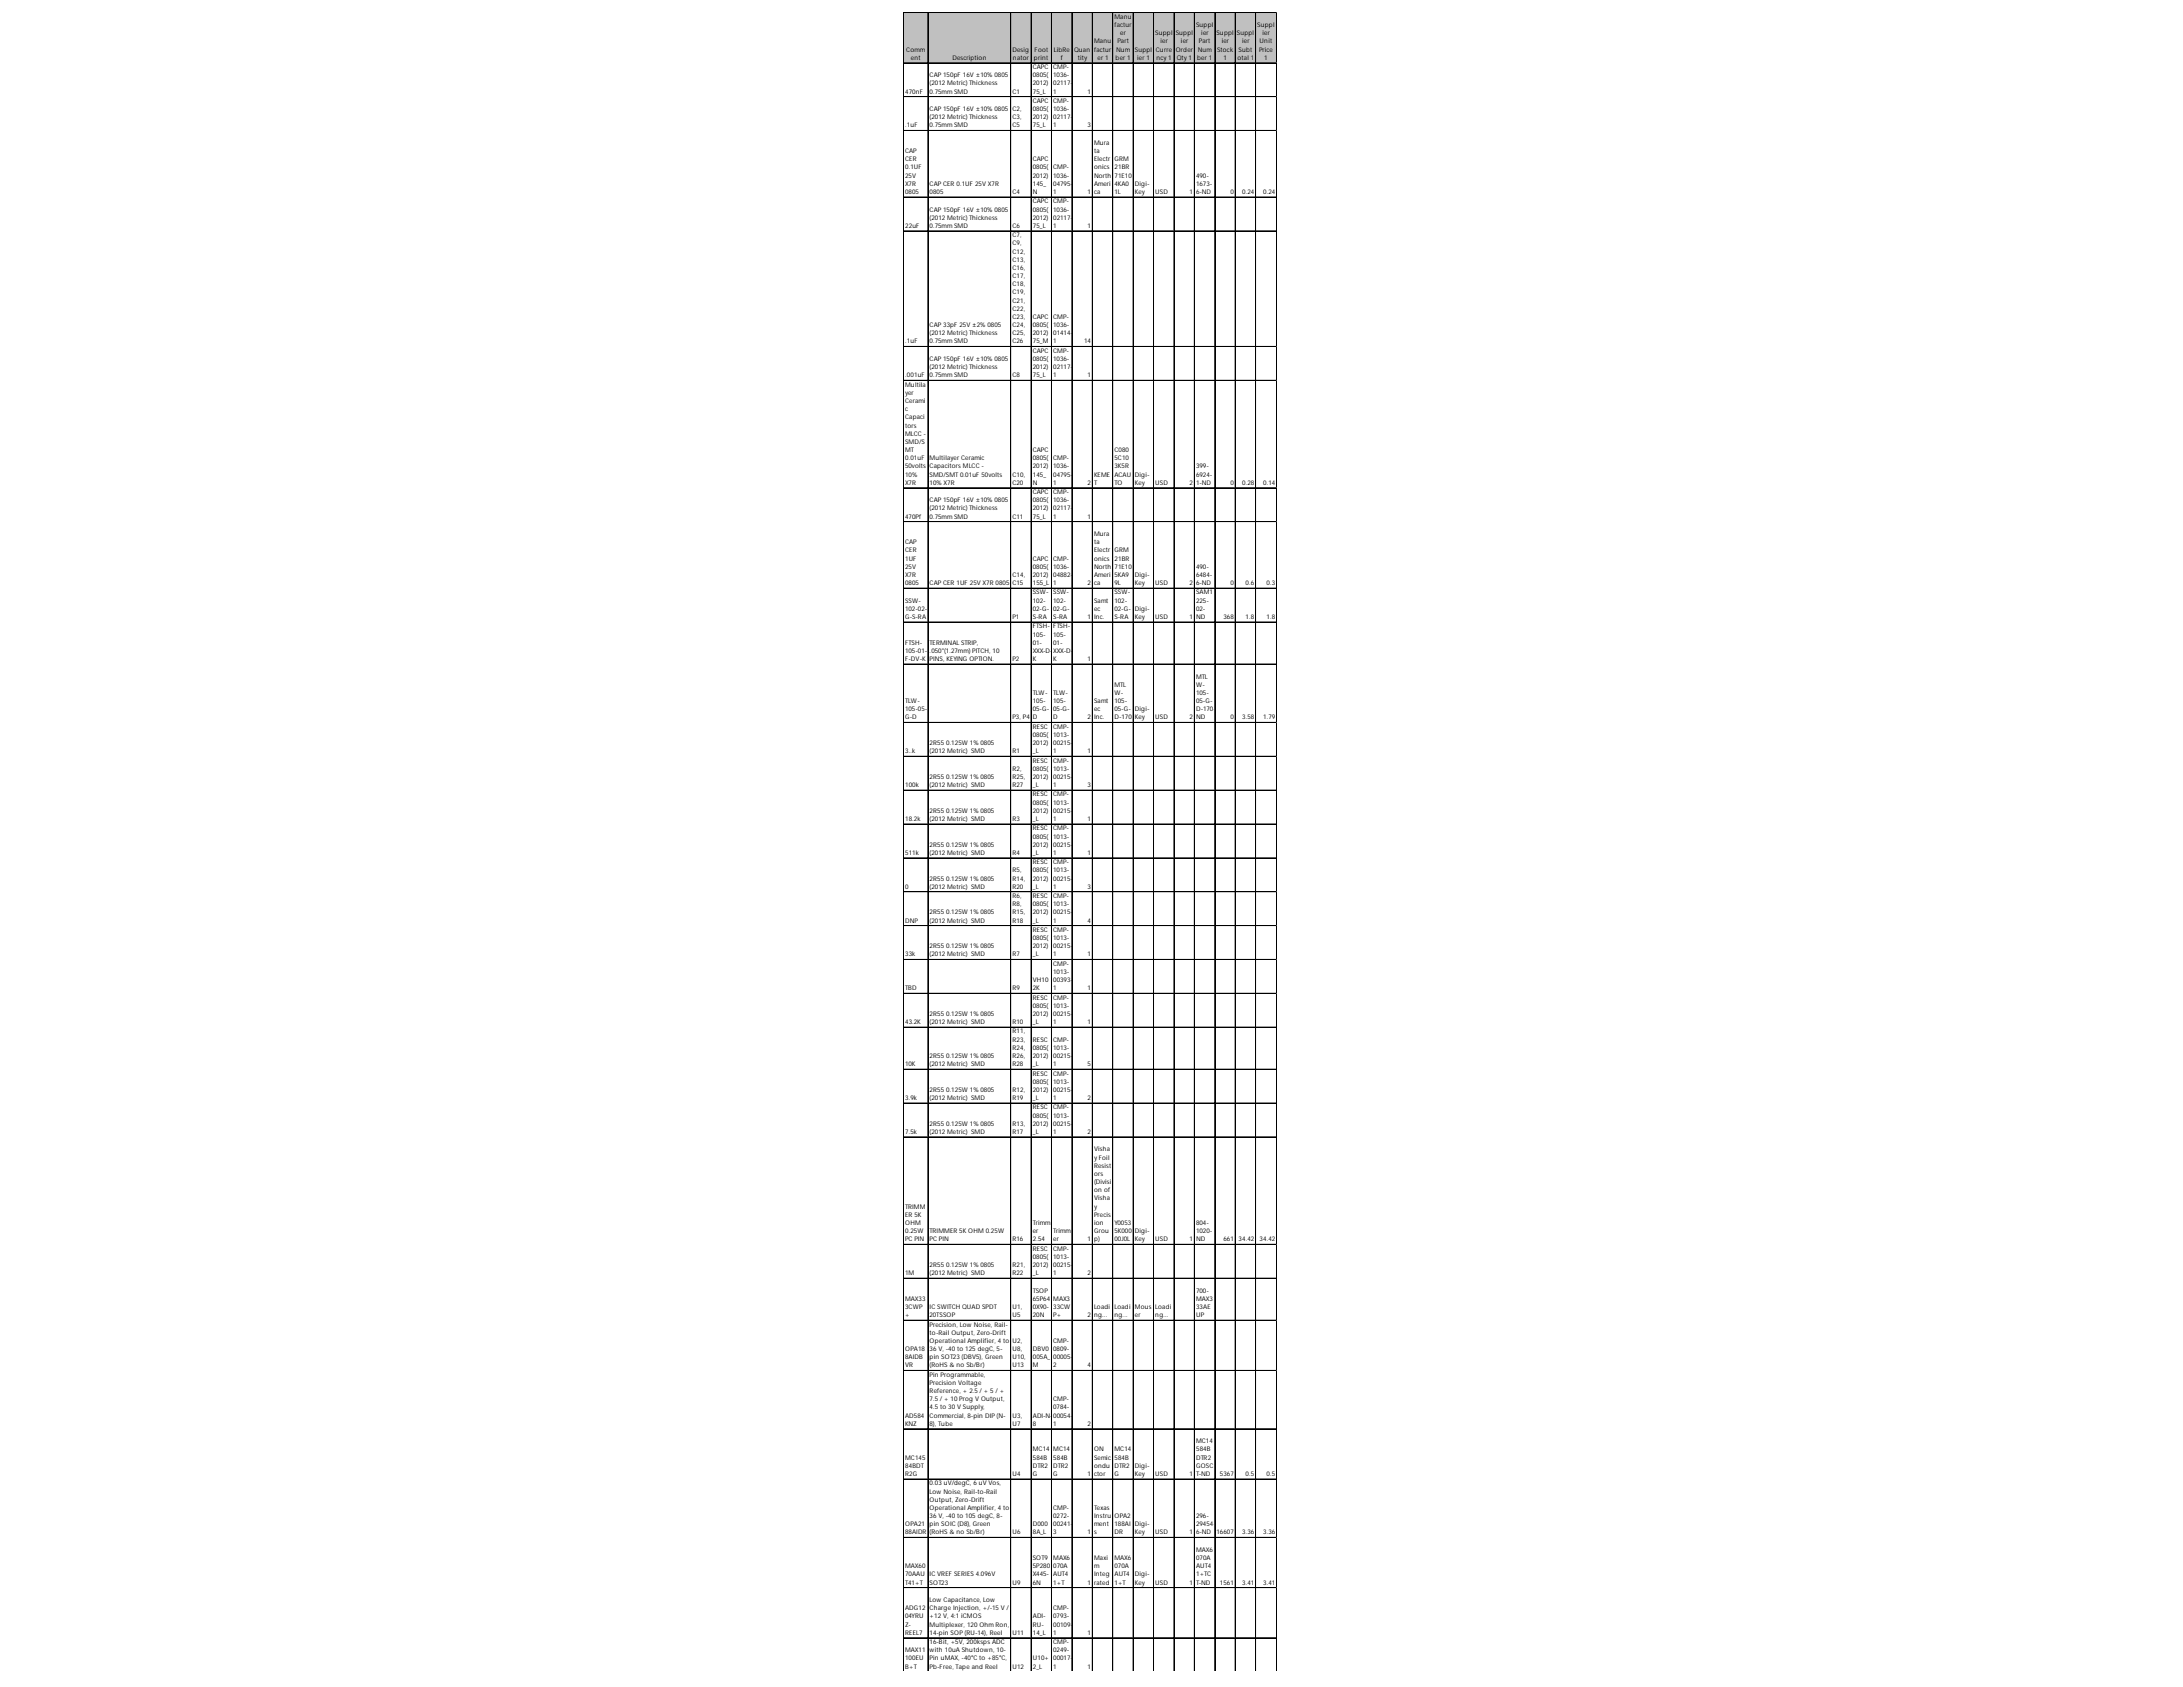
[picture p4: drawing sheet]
<svg xmlns="http://www.w3.org/2000/svg" width="279mm" height="216mm" viewBox="0 0 279 216" stroke-linecap="round" stroke-linejoin="round" font-family="sans-serif">
<defs><g id="words">
<g font-size=".8">
<text x="140" y="5.6">Manu</text>
<text x="142.6" y="2.4">Manu</text>
<text x="142.6" y="3.5">factur</text>
<text x="143" y="5.6">Part</text>
<text x="143.4" y="4.5">er</text>
<text x="147.9" y="4.5">Suppl</text>
<text x="148.5" y="5.6">ier</text>
<text x="150.5" y="4.5">Suppl</text>
<text x="151.1" y="5.6">ier</text>
<text x="153.1" y="3.5">Suppl</text>
<text x="153.5" y="5.6">Part</text>
<text x="153.8" y="4.5">ier</text>
<text x="155.7" y="4.5">Suppl</text>
<text x="156.4" y="5.6">ier</text>
<text x="158.3" y="4.5">Suppl</text>
<text x="159" y="5.6">ier</text>
<text x="160.9" y="3.5">Suppl</text>
<text x="161.2" y="5.6">Unit</text>
<text x="161.6" y="4.5">ier</text>
<text x="115.8" y="12">470nF</text>
<text x="116" y="6.6">Comm</text>
<text x="116.6" y="7.6">ent</text>
<text x="119" y="9.9">CAP150pF 16V ±10% 0805</text>
<text x="119" y="10.9">(2012 Metric) Thickness</text>
<text x="119" y="12">0.75mmSMD</text>
<text x="121.9" y="7.6">Description</text>
<text x="129.6" y="6.6">Desig</text>
<text x="129.6" y="12">C1</text>
<text x="129.7" y="7.6">nator</text>
<text x="132.2" y="8.8">CAPC</text>
<text x="132.2" y="9.9">0805(</text>
<text x="132.2" y="10.9">2012)</text>
<text x="132.2" y="12">75_L</text>
<text x="132.3" y="7.6">print</text>
<text x="132.4" y="6.6">Foot</text>
<text x="134.8" y="8.8">CMP-</text>
<text x="134.8" y="9.9">1036-</text>
<text x="134.8" y="10.9">02117-</text>
<text x="134.8" y="12">1</text>
<text x="134.9" y="6.6">LibRe</text>
<text x="135.8" y="7.6">f</text>
<text x="137.5" y="6.6">Quan</text>
<text x="137.9" y="7.6">tity</text>
<text x="139.2" y="12">1</text>
<text x="140" y="6.6">factur</text>
<text x="140.5" y="7.6">er1</text>
<text x="142.8" y="7.6">ber1</text>
<text x="142.9" y="6.6">Num</text>
<text x="145.2" y="6.6">Suppl</text>
<text x="145.5" y="7.6">ier1</text>
<text x="147.9" y="6.6">Curre</text>
<text x="148" y="7.6">ncy1</text>
<text x="150.5" y="6.6">Order</text>
<text x="150.6" y="7.6">Qty1</text>
<text x="153.2" y="7.6">ber1</text>
<text x="153.3" y="6.6">Num</text>
<text x="155.8" y="6.6">Stock</text>
<text x="156.6" y="7.6">1</text>
<text x="158.4" y="7.6">otal 1</text>
<text x="158.5" y="6.6">Subt</text>
<text x="161.1" y="6.6">Price</text>
<text x="161.8" y="7.6">1</text>
<text x="115.8" y="16.3">.1uF</text>
<text x="119" y="14.2">CAP150pF 16V ±10% 0805</text>
<text x="119" y="15.3">(2012 Metric) Thickness</text>
<text x="119" y="16.3">0.75mmSMD</text>
<text x="129.6" y="14.2">C2,</text>
<text x="129.6" y="15.3">C3,</text>
<text x="129.6" y="16.3">C5</text>
<text x="132.2" y="13.2">CAPC</text>
<text x="132.2" y="14.2">0805(</text>
<text x="132.2" y="15.3">2012)</text>
<text x="132.2" y="16.3">75_L</text>
<text x="134.8" y="13.2">CMP-</text>
<text x="134.8" y="14.2">1036-</text>
<text x="134.8" y="15.3">02117-</text>
<text x="134.8" y="16.3">1</text>
<text x="139.2" y="16.3">3</text>
<text x="115.8" y="19.6">CAP</text>
<text x="115.8" y="20.6">CER</text>
<text x="115.8" y="21.7">0.1UF</text>
<text x="115.8" y="22.7">25V</text>
<text x="115.8" y="23.8">X7R</text>
<text x="119" y="23.8">CAPCER 0.1UF 25V X7R</text>
<text x="132.2" y="20.6">CAPC</text>
<text x="132.2" y="21.7">0805(</text>
<text x="132.2" y="22.7">2012)</text>
<text x="132.2" y="23.8">145_</text>
<text x="134.8" y="21.7">CMP-</text>
<text x="134.8" y="22.7">1036-</text>
<text x="134.8" y="23.8">04795-</text>
<text x="140" y="18.6">Mura</text>
<text x="140" y="19.6">ta</text>
<text x="140" y="20.6">Electr</text>
<text x="140" y="21.7">onics</text>
<text x="140" y="22.7">North</text>
<text x="140" y="23.8">Ameri</text>
<text x="142.6" y="20.6">GRM</text>
<text x="142.6" y="21.7">21BR</text>
<text x="142.6" y="22.7">71E10</text>
<text x="142.6" y="23.8">4KA0</text>
<text x="145.2" y="23.8">Digi-</text>
<text x="153.1" y="22.7">490-</text>
<text x="153.1" y="23.8">1673-</text>
<text x="115.8" y="24.8">0805</text>
<text x="115.8" y="29.2">22uF</text>
<text x="119" y="24.8">0805</text>
<text x="119" y="27.1">CAP150pF 16V ±10% 0805</text>
<text x="119" y="28.1">(2012 Metric) Thickness</text>
<text x="119" y="29.2">0.75mmSMD</text>
<text x="129.6" y="24.8">C4</text>
<text x="129.6" y="29.2">C6</text>
<text x="132.2" y="24.8">N</text>
<text x="132.2" y="26">CAPC</text>
<text x="132.2" y="27.1">0805(</text>
<text x="132.2" y="28.1">2012)</text>
<text x="132.2" y="29.2">75_L</text>
<text x="134.8" y="24.8">1</text>
<text x="134.8" y="26">CMP-</text>
<text x="134.8" y="27.1">1036-</text>
<text x="134.8" y="28.1">02117-</text>
<text x="134.8" y="29.2">1</text>
<text x="139.2" y="24.8">1</text>
<text x="139.2" y="29.2">1</text>
<text x="140" y="24.8">ca</text>
<text x="142.6" y="24.8">1L</text>
<text x="145.2" y="24.8">Key</text>
<text x="147.9" y="24.8">USD</text>
<text x="152.3" y="24.8">1</text>
<text x="153.1" y="24.8">6-ND</text>
<text x="157.5" y="24.8">0</text>
<text x="159" y="24.8">0.24</text>
<text x="161.7" y="24.8">0.24</text>
<text x="129.6" y="30.4">C7,</text>
<text x="129.6" y="31.4">C9,</text>
<text x="129.6" y="32.4">C12,</text>
<text x="129.6" y="33.5">C13,</text>
<text x="129.6" y="34.5">C16,</text>
<text x="129.6" y="35.6">C17,</text>
<text x="119" y="41.9">CAP33pF 25V ±2% 0805</text>
<text x="129.6" y="36.6">C18,</text>
<text x="129.6" y="37.7">C19,</text>
<text x="129.6" y="38.7">C21,</text>
<text x="129.6" y="39.8">C22,</text>
<text x="129.6" y="40.8">C23,</text>
<text x="129.6" y="41.9">C24,</text>
<text x="132.2" y="40.8">CAPC</text>
<text x="132.2" y="41.9">0805(</text>
<text x="134.8" y="40.8">CMP-</text>
<text x="134.8" y="41.9">1036-</text>
<text x="115.8" y="44">.1uF</text>
<text x="119" y="42.9">(2012 Metric) Thickness</text>
<text x="119" y="44">0.75mmSMD</text>
<text x="119" y="46.2">CAP150pF 16V ±10% 0805</text>
<text x="119" y="47.2">(2012 Metric) Thickness</text>
<text x="129.6" y="42.9">C25,</text>
<text x="129.6" y="44">C26</text>
<text x="132.2" y="42.9">2012)</text>
<text x="132.2" y="44">75_M</text>
<text x="132.2" y="45.1">CAPC</text>
<text x="132.2" y="46.2">0805(</text>
<text x="132.2" y="47.2">2012)</text>
<text x="134.8" y="42.9">01414-</text>
<text x="134.8" y="44">1</text>
<text x="134.8" y="45.1">CMP-</text>
<text x="134.8" y="46.2">1036-</text>
<text x="134.8" y="47.2">02117-</text>
<text x="138.8" y="44">14</text>
<text x="115.8" y="48.3">.001uF</text>
<text x="115.8" y="49.5">Multila</text>
<text x="115.8" y="50.5">yer</text>
<text x="115.8" y="51.6">Cerami</text>
<text x="115.8" y="52.6">c</text>
<text x="115.8" y="53.7">Capaci</text>
<text x="119" y="48.3">0.75mmSMD</text>
<text x="129.6" y="48.3">C8</text>
<text x="132.2" y="48.3">75_L</text>
<text x="134.8" y="48.3">1</text>
<text x="139.2" y="48.3">1</text>
<text x="115.8" y="54.7">tors</text>
<text x="115.8" y="55.8">MLCC-</text>
<text x="115.8" y="56.8">SMD/S</text>
<text x="115.8" y="57.9">MT</text>
<text x="115.8" y="58.9">0.01uF</text>
<text x="115.8" y="59.9">50volts</text>
<text x="119" y="58.9">Multilayer Ceramic</text>
<text x="119" y="59.9">CapacitorsMLCC-</text>
<text x="132.2" y="57.9">CAPC</text>
<text x="132.2" y="58.9">0805(</text>
<text x="132.2" y="59.9">2012)</text>
<text x="134.8" y="58.9">CMP-</text>
<text x="134.8" y="59.9">1036-</text>
<text x="142.6" y="57.9">C080</text>
<text x="142.6" y="58.9">5C10</text>
<text x="142.6" y="59.9">3K5R</text>
<text x="153.1" y="59.9">399-</text>
<text x="115.8" y="61">10%</text>
<text x="115.8" y="62">X7R</text>
<text x="119" y="61">SMD/SMT0.01uF 50volts</text>
<text x="119" y="62">10% X7R</text>
<text x="119" y="64.3">CAP150pF 16V ±10% 0805</text>
<text x="119" y="65.3">(2012 Metric) Thickness</text>
<text x="129.6" y="61">C10,</text>
<text x="129.6" y="62">C20</text>
<text x="132.2" y="61">145_</text>
<text x="132.2" y="62">N</text>
<text x="132.2" y="63.2">CAPC</text>
<text x="132.2" y="64.3">0805(</text>
<text x="132.2" y="65.3">2012)</text>
<text x="134.8" y="61">04795-</text>
<text x="134.8" y="62">1</text>
<text x="134.8" y="63.2">CMP-</text>
<text x="134.8" y="64.3">1036-</text>
<text x="134.8" y="65.3">02117-</text>
<text x="139.2" y="62">2</text>
<text x="140" y="61">KEME</text>
<text x="140" y="62">T</text>
<text x="142.6" y="61">ACAU</text>
<text x="142.6" y="62">TO</text>
<text x="145.2" y="61">Digi-</text>
<text x="145.2" y="62">Key</text>
<text x="147.9" y="62">USD</text>
<text x="152.3" y="62">2</text>
<text x="153.1" y="61">6924-</text>
<text x="153.1" y="62">1-ND</text>
<text x="157.5" y="62">0</text>
<text x="159" y="62">0.28</text>
<text x="161.7" y="62">0.14</text>
<text x="115.8" y="66.4">470Pf</text>
<text x="115.8" y="69.7">CAP</text>
<text x="115.8" y="70.7">CER</text>
<text x="115.8" y="71.7">1UF</text>
<text x="119" y="66.4">0.75mmSMD</text>
<text x="129.6" y="66.4">C11</text>
<text x="132.2" y="66.4">75_L</text>
<text x="132.2" y="71.7">CAPC</text>
<text x="134.8" y="66.4">1</text>
<text x="134.8" y="71.7">CMP-</text>
<text x="139.2" y="66.4">1</text>
<text x="140" y="68.6">Mura</text>
<text x="140" y="69.7">ta</text>
<text x="140" y="70.7">Electr</text>
<text x="140" y="71.7">onics</text>
<text x="142.6" y="70.7">GRM</text>
<text x="142.6" y="71.7">21BR</text>
<text x="115.8" y="72.8">25V</text>
<text x="115.8" y="73.8">X7R</text>
<text x="115.8" y="74.9">0805</text>
<text x="115.8" y="77.1">SSW-</text>
<text x="119" y="74.9">CAPCER 1UF 25V X7R 0805</text>
<text x="129.6" y="73.8">C14,</text>
<text x="129.6" y="74.9">C15</text>
<text x="132.2" y="72.8">0805(</text>
<text x="132.2" y="73.8">2012)</text>
<text x="132.2" y="74.9">155_L</text>
<text x="132.2" y="76.1">SSW-</text>
<text x="132.2" y="77.1">102-</text>
<text x="134.8" y="72.8">1036-</text>
<text x="134.8" y="73.8">04882-</text>
<text x="134.8" y="74.9">1</text>
<text x="134.8" y="76.1">SSW-</text>
<text x="134.8" y="77.1">102-</text>
<text x="139.2" y="74.9">2</text>
<text x="140" y="72.8">North</text>
<text x="140" y="73.8">Ameri</text>
<text x="140" y="74.9">ca</text>
<text x="140" y="77.1">Samt</text>
<text x="142.6" y="72.8">71E10</text>
<text x="142.6" y="73.8">5KA9</text>
<text x="142.6" y="74.9">9L</text>
<text x="142.6" y="76.1">SSW-</text>
<text x="142.6" y="77.1">102-</text>
<text x="145.2" y="73.8">Digi-</text>
<text x="145.2" y="74.9">Key</text>
<text x="147.9" y="74.9">USD</text>
<text x="152.3" y="74.9">2</text>
<text x="153.1" y="72.8">490-</text>
<text x="153.1" y="73.8">6484-</text>
<text x="153.1" y="74.9">6-ND</text>
<text x="153.1" y="76.1">SAM1</text>
<text x="153.1" y="77.1">225-</text>
<text x="157.5" y="74.9">0</text>
<text x="159.4" y="74.9">0.6</text>
<text x="162.1" y="74.9">0.3</text>
<text x="115.8" y="78.2">102-02-</text>
<text x="115.8" y="79.2">G-S-RA</text>
<text x="115.8" y="82.5">FTSH-</text>
<text x="115.8" y="83.6">105-01-</text>
<text x="119" y="82.5">TERMINALSTRIP,</text>
<text x="119" y="83.6">.050&quot;(1.27mm) PITCH, 10</text>
<text x="129.6" y="79.2">P1</text>
<text x="132.2" y="78.2">02-G-</text>
<text x="132.2" y="79.2">S-RA</text>
<text x="132.2" y="80.4">FTSH-</text>
<text x="132.2" y="81.5">105-</text>
<text x="132.2" y="82.5">01-</text>
<text x="132.2" y="83.6">XXX-D-</text>
<text x="134.8" y="78.2">02-G-</text>
<text x="134.8" y="79.2">S-RA</text>
<text x="134.8" y="80.4">FTSH-</text>
<text x="134.8" y="81.5">105-</text>
<text x="134.8" y="82.5">01-</text>
<text x="134.8" y="83.6">XXX-D-</text>
<text x="139.2" y="79.2">1</text>
<text x="140" y="78.2">ec</text>
<text x="140" y="79.2">Inc.</text>
<text x="142.6" y="78.2">02-G-</text>
<text x="142.6" y="79.2">S-RA</text>
<text x="145.2" y="78.2">Digi-</text>
<text x="145.2" y="79.2">Key</text>
<text x="147.9" y="79.2">USD</text>
<text x="152.3" y="79.2">1</text>
<text x="153.1" y="78.2">02-</text>
<text x="153.1" y="79.2">ND</text>
<text x="156.6" y="79.2">368</text>
<text x="159.4" y="79.2">1.8</text>
<text x="162.1" y="79.2">1.8</text>
<text x="115.8" y="84.6">F-DV-K</text>
<text x="115.8" y="90">TLW-</text>
<text x="119" y="84.6">PINS, KEYING OPTION.</text>
<text x="129.6" y="84.6">P2</text>
<text x="132.2" y="84.6">K</text>
<text x="132.2" y="88.9">TLW-</text>
<text x="132.2" y="90">105-</text>
<text x="134.8" y="84.6">K</text>
<text x="134.8" y="88.9">TLW-</text>
<text x="134.8" y="90">105-</text>
<text x="139.2" y="84.6">1</text>
<text x="140" y="90">Samt</text>
<text x="142.6" y="87.9">MTL</text>
<text x="142.6" y="88.9">W-</text>
<text x="142.6" y="90">105-</text>
<text x="153.1" y="86.8">MTL</text>
<text x="153.1" y="87.9">W-</text>
<text x="153.1" y="88.9">105-</text>
<text x="153.1" y="90">05-G-</text>
<text x="115.8" y="91">105-05-</text>
<text x="115.8" y="92.1">G-D</text>
<text x="119" y="95.4">2R55 0.125W1% 0805</text>
<text x="129.6" y="92.1">P3, P4</text>
<text x="132.2" y="91">05-G-</text>
<text x="132.2" y="92.1">D</text>
<text x="132.2" y="93.3">RESC</text>
<text x="132.2" y="94.3">0805(</text>
<text x="132.2" y="95.4">2012)</text>
<text x="134.8" y="91">05-G-</text>
<text x="134.8" y="92.1">D</text>
<text x="134.8" y="93.3">CMP-</text>
<text x="134.8" y="94.3">1013-</text>
<text x="134.8" y="95.4">00215-</text>
<text x="139.2" y="92.1">2</text>
<text x="140" y="91">ec</text>
<text x="140" y="92.1">Inc.</text>
<text x="142.6" y="91">05-G-</text>
<text x="142.6" y="92.1">D-170</text>
<text x="145.2" y="91">Digi-</text>
<text x="145.2" y="92.1">Key</text>
<text x="147.9" y="92.1">USD</text>
<text x="152.3" y="92.1">2</text>
<text x="153.1" y="91">D-170-</text>
<text x="153.1" y="92.1">ND</text>
<text x="157.5" y="92.1">0</text>
<text x="159" y="92.1">3.58</text>
<text x="161.7" y="92.1">1.79</text>
<text x="115.8" y="96.4">3..k</text>
<text x="115.8" y="100.7">100k</text>
<text x="119" y="96.4">(2012 Metric) SMD</text>
<text x="119" y="99.7">2R55 0.125W1% 0805</text>
<text x="119" y="100.7">(2012 Metric) SMD</text>
<text x="129.6" y="96.4">R1</text>
<text x="129.6" y="98.6">R2,</text>
<text x="129.6" y="99.7">R25,</text>
<text x="129.6" y="100.7">R27</text>
<text x="132.2" y="96.4">_L</text>
<text x="132.2" y="97.6">RESC</text>
<text x="132.2" y="98.6">0805(</text>
<text x="132.2" y="99.7">2012)</text>
<text x="132.2" y="100.7">_L</text>
<text x="132.2" y="101.9">RESC</text>
<text x="134.8" y="96.4">1</text>
<text x="134.8" y="97.6">CMP-</text>
<text x="134.8" y="98.6">1013-</text>
<text x="134.8" y="99.7">00215-</text>
<text x="134.8" y="100.7">1</text>
<text x="134.8" y="101.9">CMP-</text>
<text x="139.2" y="96.4">1</text>
<text x="139.2" y="100.7">3</text>
<text x="115.8" y="105.1">18.2k</text>
<text x="119" y="104">2R55 0.125W1% 0805</text>
<text x="119" y="105.1">(2012 Metric) SMD</text>
<text x="129.6" y="105.1">R3</text>
<text x="132.2" y="103">0805(</text>
<text x="132.2" y="104">2012)</text>
<text x="132.2" y="105.1">_L</text>
<text x="132.2" y="106.3">RESC</text>
<text x="132.2" y="107.3">0805(</text>
<text x="134.8" y="103">1013-</text>
<text x="134.8" y="104">00215-</text>
<text x="134.8" y="105.1">1</text>
<text x="134.8" y="106.3">CMP-</text>
<text x="134.8" y="107.3">1013-</text>
<text x="139.2" y="105.1">1</text>
<text x="115.8" y="109.4">511k</text>
<text x="115.8" y="113.7">0</text>
<text x="119" y="108.4">2R55 0.125W1% 0805</text>
<text x="119" y="109.4">(2012 Metric) SMD</text>
<text x="119" y="112.7">2R55 0.125W1% 0805</text>
<text x="119" y="113.7">(2012 Metric) SMD</text>
<text x="129.6" y="109.4">R4</text>
<text x="129.6" y="111.6">R5,</text>
<text x="129.6" y="112.7">R14,</text>
<text x="129.6" y="113.7">R20</text>
<text x="132.2" y="108.4">2012)</text>
<text x="132.2" y="109.4">_L</text>
<text x="132.2" y="110.6">RESC</text>
<text x="132.2" y="111.6">0805(</text>
<text x="132.2" y="112.7">2012)</text>
<text x="132.2" y="113.7">_L</text>
<text x="134.8" y="108.4">00215-</text>
<text x="134.8" y="109.4">1</text>
<text x="134.8" y="110.6">CMP-</text>
<text x="134.8" y="111.6">1013-</text>
<text x="134.8" y="112.7">00215-</text>
<text x="134.8" y="113.7">1</text>
<text x="139.2" y="109.4">1</text>
<text x="139.2" y="113.7">3</text>
<text x="115.8" y="118.1">DNP</text>
<text x="119" y="117">2R55 0.125W1% 0805</text>
<text x="119" y="118.1">(2012 Metric) SMD</text>
<text x="129.6" y="114.9">R6,</text>
<text x="129.6" y="116">R8,</text>
<text x="129.6" y="117">R15,</text>
<text x="129.6" y="118.1">R18</text>
<text x="132.2" y="114.9">RESC</text>
<text x="132.2" y="116">0805(</text>
<text x="132.2" y="117">2012)</text>
<text x="132.2" y="118.1">_L</text>
<text x="132.2" y="119.3">RESC</text>
<text x="134.8" y="114.9">CMP-</text>
<text x="134.8" y="116">1013-</text>
<text x="134.8" y="117">00215-</text>
<text x="134.8" y="118.1">1</text>
<text x="134.8" y="119.3">CMP-</text>
<text x="139.2" y="118.1">4</text>
<text x="115.8" y="122.4">33k</text>
<text x="119" y="121.4">2R55 0.125W1% 0805</text>
<text x="119" y="122.4">(2012 Metric) SMD</text>
<text x="129.6" y="122.4">R7</text>
<text x="132.2" y="120.3">0805(</text>
<text x="132.2" y="121.4">2012)</text>
<text x="132.2" y="122.4">_L</text>
<text x="132.2" y="125.7">VH10</text>
<text x="134.8" y="120.3">1013-</text>
<text x="134.8" y="121.4">00215-</text>
<text x="134.8" y="122.4">1</text>
<text x="134.8" y="123.6">CMP-</text>
<text x="134.8" y="124.6">1013-</text>
<text x="134.8" y="125.7">00393-</text>
<text x="139.2" y="122.4">1</text>
<text x="115.8" y="126.7">TBD</text>
<text x="115.8" y="131.1">43.2K</text>
<text x="119" y="130">2R55 0.125W1% 0805</text>
<text x="119" y="131.1">(2012 Metric) SMD</text>
<text x="129.6" y="126.7">R9</text>
<text x="129.6" y="131.1">R10</text>
<text x="132.2" y="126.7">2K</text>
<text x="132.2" y="127.9">RESC</text>
<text x="132.2" y="129">0805(</text>
<text x="132.2" y="130">2012)</text>
<text x="132.2" y="131.1">_L</text>
<text x="134.8" y="126.7">1</text>
<text x="134.8" y="127.9">CMP-</text>
<text x="134.8" y="129">1013-</text>
<text x="134.8" y="130">00215-</text>
<text x="134.8" y="131.1">1</text>
<text x="139.2" y="126.7">1</text>
<text x="139.2" y="131.1">1</text>
<text x="115.8" y="136.4">10K</text>
<text x="119" y="135.4">2R55 0.125W1% 0805</text>
<text x="119" y="136.4">(2012 Metric) SMD</text>
<text x="129.6" y="132.3">R11,</text>
<text x="129.6" y="133.3">R23,</text>
<text x="129.6" y="134.4">R24,</text>
<text x="129.6" y="135.4">R26,</text>
<text x="129.6" y="136.4">R28</text>
<text x="132.2" y="133.3">RESC</text>
<text x="132.2" y="134.4">0805(</text>
<text x="132.2" y="135.4">2012)</text>
<text x="132.2" y="136.4">_L</text>
<text x="132.2" y="137.6">RESC</text>
<text x="134.8" y="133.3">CMP-</text>
<text x="134.8" y="134.4">1013-</text>
<text x="134.8" y="135.4">00215-</text>
<text x="134.8" y="136.4">1</text>
<text x="134.8" y="137.6">CMP-</text>
<text x="139.2" y="136.4">5</text>
<text x="115.8" y="140.8">3.9k</text>
<text x="119" y="139.7">2R55 0.125W1% 0805</text>
<text x="119" y="140.8">(2012 Metric) SMD</text>
<text x="129.6" y="139.7">R12,</text>
<text x="129.6" y="140.8">R19</text>
<text x="132.2" y="138.7">0805(</text>
<text x="132.2" y="139.7">2012)</text>
<text x="132.2" y="140.8">_L</text>
<text x="132.2" y="142">RESC</text>
<text x="132.2" y="143">0805(</text>
<text x="134.8" y="138.7">1013-</text>
<text x="134.8" y="139.7">00215-</text>
<text x="134.8" y="140.8">1</text>
<text x="134.8" y="142">CMP-</text>
<text x="134.8" y="143">1013-</text>
<text x="139.2" y="140.8">2</text>
<text x="115.8" y="145.1">7.5k</text>
<text x="119" y="144.1">2R55 0.125W1% 0805</text>
<text x="119" y="145.1">(2012 Metric) SMD</text>
<text x="129.6" y="144.1">R13,</text>
<text x="129.6" y="145.1">R17</text>
<text x="132.2" y="144.1">2012)</text>
<text x="132.2" y="145.1">_L</text>
<text x="134.8" y="144.1">00215-</text>
<text x="134.8" y="145.1">1</text>
<text x="139.2" y="145.1">2</text>
<text x="140" y="147.4">Visha</text>
<text x="140" y="148.4">yFoil</text>
<text x="140" y="149.4">Resist</text>
<text x="115.8" y="154.7">TRIMM</text>
<text x="115.8" y="155.7">ER 5K</text>
<text x="140" y="150.5">ors</text>
<text x="140" y="151.5">(Divisi</text>
<text x="140" y="152.6">on of</text>
<text x="140" y="153.6">Visha</text>
<text x="140" y="154.7">y</text>
<text x="140" y="155.7">Precis</text>
<text x="115.8" y="156.8">OHM</text>
<text x="115.8" y="157.8">0.25W</text>
<text x="115.8" y="158.9">PCPIN</text>
<text x="119" y="157.8">TRIMMER 5K OHM0.25W</text>
<text x="119" y="158.9">PCPIN</text>
<text x="129.6" y="158.9">R16</text>
<text x="132.2" y="156.8">Trimm</text>
<text x="132.2" y="157.8">er</text>
<text x="132.2" y="158.9">2.54</text>
<text x="132.2" y="160.1">RESC</text>
<text x="132.2" y="161.1">0805(</text>
<text x="134.8" y="157.8">Trimm</text>
<text x="134.8" y="158.9">er</text>
<text x="134.8" y="160.1">CMP-</text>
<text x="134.8" y="161.1">1013-</text>
<text x="139.2" y="158.9">1</text>
<text x="140" y="156.8">ion</text>
<text x="140" y="157.8">Grou</text>
<text x="140" y="158.9">p)</text>
<text x="142.6" y="156.8">Y0053</text>
<text x="142.6" y="157.8">5K000</text>
<text x="142.6" y="158.9">00J0L</text>
<text x="145.2" y="157.8">Digi-</text>
<text x="145.2" y="158.9">Key</text>
<text x="147.9" y="158.9">USD</text>
<text x="152.3" y="158.9">1</text>
<text x="153.1" y="156.8">804-</text>
<text x="153.1" y="157.8">1020-</text>
<text x="153.1" y="158.9">ND</text>
<text x="156.6" y="158.9">661</text>
<text x="158.5" y="158.9">34.42</text>
<text x="161.2" y="158.9">34.42</text>
<text x="115.8" y="163.2">1M</text>
<text x="115.8" y="166.5">MAX33</text>
<text x="115.8" y="167.5">3CWP</text>
<text x="119" y="162.1">2R55 0.125W1% 0805</text>
<text x="119" y="163.2">(2012 Metric) SMD</text>
<text x="119" y="167.5">IC SWITCH QUAD SPDT</text>
<text x="129.6" y="162.1">R21,</text>
<text x="129.6" y="163.2">R22</text>
<text x="129.6" y="167.5">U1,</text>
<text x="132.2" y="162.1">2012)</text>
<text x="132.2" y="163.2">_L</text>
<text x="132.2" y="165.4">TSOP</text>
<text x="132.2" y="166.5">65P64</text>
<text x="132.2" y="167.5">0X90-</text>
<text x="134.8" y="162.1">00215-</text>
<text x="134.8" y="163.2">1</text>
<text x="134.8" y="166.5">MAX3</text>
<text x="134.8" y="167.5">33CW</text>
<text x="139.2" y="163.2">2</text>
<text x="140" y="167.5">Loadi</text>
<text x="142.6" y="167.5">Loadi</text>
<text x="145.2" y="167.5">Mous</text>
<text x="147.9" y="167.5">Loadi</text>
<text x="153.1" y="165.4">700-</text>
<text x="153.1" y="166.5">MAX3</text>
<text x="153.1" y="167.5">33AE</text>
<text x="115.8" y="168.6">+</text>
<text x="115.8" y="172.9">OPA18</text>
<text x="115.8" y="174">8AIDB</text>
<text x="119" y="168.6">20TSSOP</text>
<text x="119" y="169.8">Precision, LowNoise, Rail-</text>
<text x="119" y="170.8">to-Rail Output, Zero-Drift</text>
<text x="119" y="171.9">Operational Amplifier, 4 to</text>
<text x="119" y="172.9">36 V, -40 to 125 degC, 5-</text>
<text x="119" y="174">pin SOT23 (DBV5), Green</text>
<text x="129.6" y="168.6">U5</text>
<text x="129.6" y="171.9">U2,</text>
<text x="129.6" y="172.9">U8,</text>
<text x="129.6" y="174">U10,</text>
<text x="132.2" y="168.6">20N</text>
<text x="132.2" y="172.9">DBV0</text>
<text x="132.2" y="174">005A_</text>
<text x="134.8" y="168.6">P+</text>
<text x="134.8" y="171.9">CMP-</text>
<text x="134.8" y="172.9">0809-</text>
<text x="134.8" y="174">00005-</text>
<text x="139.2" y="168.6">2</text>
<text x="140" y="168.6">ng...</text>
<text x="142.6" y="168.6">ng...</text>
<text x="145.2" y="168.6">er</text>
<text x="147.9" y="168.6">ng...</text>
<text x="153.1" y="168.6">UP</text>
<text x="115.8" y="175">VR</text>
<text x="119" y="175">(RoHS &amp; no Sb/Br)</text>
<text x="119" y="176.2">Pin Programmable,</text>
<text x="119" y="177.2">Precision Voltage</text>
<text x="119" y="178.3">Reference, + 2.5 /+ 5 /+</text>
<text x="119" y="179.3">7.5 /+ 10 Prog V Output,</text>
<text x="129.6" y="175">U13</text>
<text x="132.2" y="175">M</text>
<text x="134.8" y="175">2</text>
<text x="134.8" y="179.3">CMP-</text>
<text x="139.2" y="175">4</text>
<text x="115.8" y="181.4">AD584</text>
<text x="115.8" y="182.5">KNZ</text>
<text x="119" y="180.4">4.5 to 30 V Supply,</text>
<text x="119" y="181.4">Commercial, 8-pin DIP(N-</text>
<text x="119" y="182.5">8), Tube</text>
<text x="129.6" y="181.4">U3,</text>
<text x="129.6" y="182.5">U7</text>
<text x="132.2" y="181.4">ADI-N-</text>
<text x="132.2" y="182.5">8</text>
<text x="132.2" y="185.8">MC14</text>
<text x="134.8" y="180.4">0784-</text>
<text x="134.8" y="181.4">00054-</text>
<text x="134.8" y="182.5">1</text>
<text x="134.8" y="185.8">MC14</text>
<text x="139.2" y="182.5">2</text>
<text x="140" y="185.8">ON</text>
<text x="142.6" y="185.8">MC14</text>
<text x="153.1" y="184.7">MC14</text>
<text x="153.1" y="185.8">584B</text>
<text x="115.8" y="186.8">MC145</text>
<text x="115.8" y="187.9">84BDT</text>
<text x="115.8" y="188.9">R2G</text>
<text x="119" y="190.1">0.03 uV/degC, 6 uV Vos,</text>
<text x="119" y="191.1">LowNoise, Rail-to-Rail</text>
<text x="129.6" y="188.9">U4</text>
<text x="132.2" y="186.8">584B</text>
<text x="132.2" y="187.9">DTR2</text>
<text x="132.2" y="188.9">G</text>
<text x="134.8" y="186.8">584B</text>
<text x="134.8" y="187.9">DTR2</text>
<text x="134.8" y="188.9">G</text>
<text x="139.2" y="188.9">1</text>
<text x="140" y="186.8">Semic</text>
<text x="140" y="187.9">ondu</text>
<text x="140" y="188.9">ctor</text>
<text x="142.6" y="186.8">584B</text>
<text x="142.6" y="187.9">DTR2</text>
<text x="142.6" y="188.9">G</text>
<text x="145.2" y="187.9">Digi-</text>
<text x="145.2" y="188.9">Key</text>
<text x="147.9" y="188.9">USD</text>
<text x="152.3" y="188.9">1</text>
<text x="153.1" y="186.8">DTR2</text>
<text x="153.1" y="187.9">GOSC</text>
<text x="153.1" y="188.9">T-ND</text>
<text x="156.1" y="188.9">5367</text>
<text x="159.4" y="188.9">0.5</text>
<text x="162.1" y="188.9">0.5</text>
<text x="115.8" y="195.3">OPA21</text>
<text x="115.8" y="196.4">88AIDR</text>
<text x="119" y="192.2">Output, Zero-Drift</text>
<text x="119" y="193.2">Operational Amplifier, 4 to</text>
<text x="119" y="194.3">36 V, -40 to 105 degC, 8-</text>
<text x="119" y="195.3">pin SOIC(D8), Green</text>
<text x="119" y="196.4">(RoHS &amp; no Sb/Br)</text>
<text x="129.6" y="196.4">U6</text>
<text x="132.2" y="195.3">D000</text>
<text x="132.2" y="196.4">8A_L</text>
<text x="134.8" y="193.2">CMP-</text>
<text x="134.8" y="194.3">0272-</text>
<text x="134.8" y="195.3">00241-</text>
<text x="134.8" y="196.4">3</text>
<text x="139.2" y="196.4">1</text>
<text x="140" y="193.2">Texas</text>
<text x="140" y="194.3">Instru</text>
<text x="140" y="195.3">ment</text>
<text x="140" y="196.4">s</text>
<text x="142.6" y="194.3">OPA2</text>
<text x="142.6" y="195.3">188AI</text>
<text x="142.6" y="196.4">DR</text>
<text x="145.2" y="195.3">Digi-</text>
<text x="145.2" y="196.4">Key</text>
<text x="147.9" y="196.4">USD</text>
<text x="152.3" y="196.4">1</text>
<text x="153.1" y="194.3">296-</text>
<text x="153.1" y="195.3">29454-</text>
<text x="153.1" y="196.4">6-ND</text>
<text x="155.7" y="196.4">16607</text>
<text x="159" y="196.4">3.36</text>
<text x="161.7" y="196.4">3.36</text>
<text x="115.8" y="200.7">MAX60</text>
<text x="115.8" y="201.7">70AAU</text>
<text x="115.8" y="202.8">T41+T</text>
<text x="119" y="201.7">IC VREF SERIES 4.096V</text>
<text x="119" y="202.8">SOT23</text>
<text x="129.6" y="202.8">U9</text>
<text x="132.2" y="199.7">SOT9</text>
<text x="132.2" y="200.7">5P280</text>
<text x="132.2" y="201.7">X445-</text>
<text x="132.2" y="202.8">6N</text>
<text x="134.8" y="199.7">MAX6</text>
<text x="134.8" y="200.7">070A</text>
<text x="134.8" y="201.7">AUT4</text>
<text x="134.8" y="202.8">1+T</text>
<text x="139.2" y="202.8">1</text>
<text x="140" y="199.7">Maxi</text>
<text x="140" y="200.7">m</text>
<text x="140" y="201.7">Integ</text>
<text x="140" y="202.8">rated</text>
<text x="142.6" y="199.7">MAX6</text>
<text x="142.6" y="200.7">070A</text>
<text x="142.6" y="201.7">AUT4</text>
<text x="142.6" y="202.8">1+T</text>
<text x="145.2" y="201.7">Digi-</text>
<text x="145.2" y="202.8">Key</text>
<text x="147.9" y="202.8">USD</text>
<text x="152.3" y="202.8">1</text>
<text x="153.1" y="198.6">MAX6</text>
<text x="153.1" y="199.7">070A</text>
<text x="153.1" y="200.7">AUT4</text>
<text x="153.1" y="201.7">1+TC</text>
<text x="153.1" y="202.8">T-ND</text>
<text x="156.1" y="202.8">1561</text>
<text x="159" y="202.8">3.41</text>
<text x="161.7" y="202.8">3.41</text>
<text x="115.8" y="206.1">ADG12</text>
<text x="115.8" y="207.1">04YRU</text>
<text x="115.8" y="208.2">Z-</text>
<text x="115.8" y="209.2">REEL7</text>
<text x="119" y="205">LowCapacitance, Low</text>
<text x="119" y="206.1">Charge Injection, +/-15 V /</text>
<text x="119" y="207.1">+12 V, 4:1 iCMOS</text>
<text x="119" y="208.2">Multiplexer, 120 Ohm Ron,</text>
<text x="119" y="209.2">14-pin SOP(RU-14), Reel</text>
<text x="129.6" y="209.2">U11</text>
<text x="132.2" y="207.1">ADI-</text>
<text x="132.2" y="208.2">RU-</text>
<text x="132.2" y="209.2">14_L</text>
<text x="134.8" y="206.1">CMP-</text>
<text x="134.8" y="207.1">0793-</text>
<text x="134.8" y="208.2">00109-</text>
<text x="134.8" y="209.2">1</text>
<text x="139.2" y="209.2">1</text>
<text x="115.8" y="211.5">MAX11</text>
<text x="115.8" y="212.5">100EU</text>
<text x="115.8" y="213.6">B+T</text>
<text x="119" y="210.4">16-Bit, +5V, 200kspsADC</text>
<text x="119" y="211.5">with 10uA Shutdown, 10-</text>
<text x="119" y="212.5">Pin uMAX, -40°C to +85°C,</text>
<text x="119" y="213.6">Pb-Free, Tape and Reel</text>
<text x="129.6" y="213.6">U12</text>
<text x="132.2" y="212.5">U10+</text>
<text x="132.2" y="213.6">2_L</text>
<text x="134.8" y="210.4">CMP-</text>
<text x="134.8" y="211.5">0249-</text>
<text x="134.8" y="212.5">00017-</text>
<text x="134.8" y="213.6">1</text>
<text x="139.2" y="213.6">1</text>
</g>
</g></defs>
<path d="M115.6 1.6h47.8v6.5h-47.8z" fill="#c0c0c0"/>
<g fill="none" stroke="#000" stroke-width=".13">
<path d="M115.6 1.6v212.3M115.7 1.6v212.3M115.7 1.6h47.7M115.7 8h47.7M115.7 8.1h47.7M115.7 12.4h47.7M115.7 16.7h47.7M118.8 1.7v212.2M129.4 1.7v212.2M132 1.7v212.2M134.6 1.7v212.2M137.2 1.7v212.2"/>
<path d="M139.8 1.7v212.2M142.4 1.7v212.2M142.5 1.7v212.2M145 1.7v212.2M145.1 1.7v212.2M147.6 1.7v212.2M147.7 1.7v212.2M150.2 1.7v212.2M150.3 1.7v212.2M152.9 1.7v212.2M155.5 1.7v212.2M158.1 1.7v212.2"/>
<path d="M160.7 1.7v212.2M163.4 1.7v212.2M115.7 25.2h47.7M115.7 29.5h47.7M115.7 29.6h47.7M115.7 44.3h47.7M115.7 44.4h47.7M115.7 48.7h47.7M115.7 62.4h47.7M115.7 62.5h47.7M115.7 66.8h47.7M115.7 75.3h47.7"/>
<path d="M115.7 79.6h47.7M115.7 85h47.7M115.7 92.5h47.7M115.7 96.8h47.7M115.7 101.1h47.7M115.7 101.2h47.7M115.7 105.5h47.7M115.7 109.8h47.7M115.7 114.1h47.7M115.7 114.2h47.7M115.7 118.5h47.7M115.7 122.8h47.7"/>
<path d="M115.7 127.1h47.7M115.7 127.2h47.7M115.7 131.5h47.7M115.7 136.8h47.7M115.7 136.9h47.7M115.7 141.2h47.7M115.7 145.5h47.7M115.7 159.2h47.7M115.7 159.3h47.7M115.7 163.6h47.7M115.7 169h47.7M115.7 175.4h47.7"/>
<path d="M115.7 182.9h47.7M115.7 189.3h47.7M115.7 196.8h47.7M115.7 203.2h47.7M115.7 209.6h47.7"/>
</g>
<use href="#words"/>
</svg>
